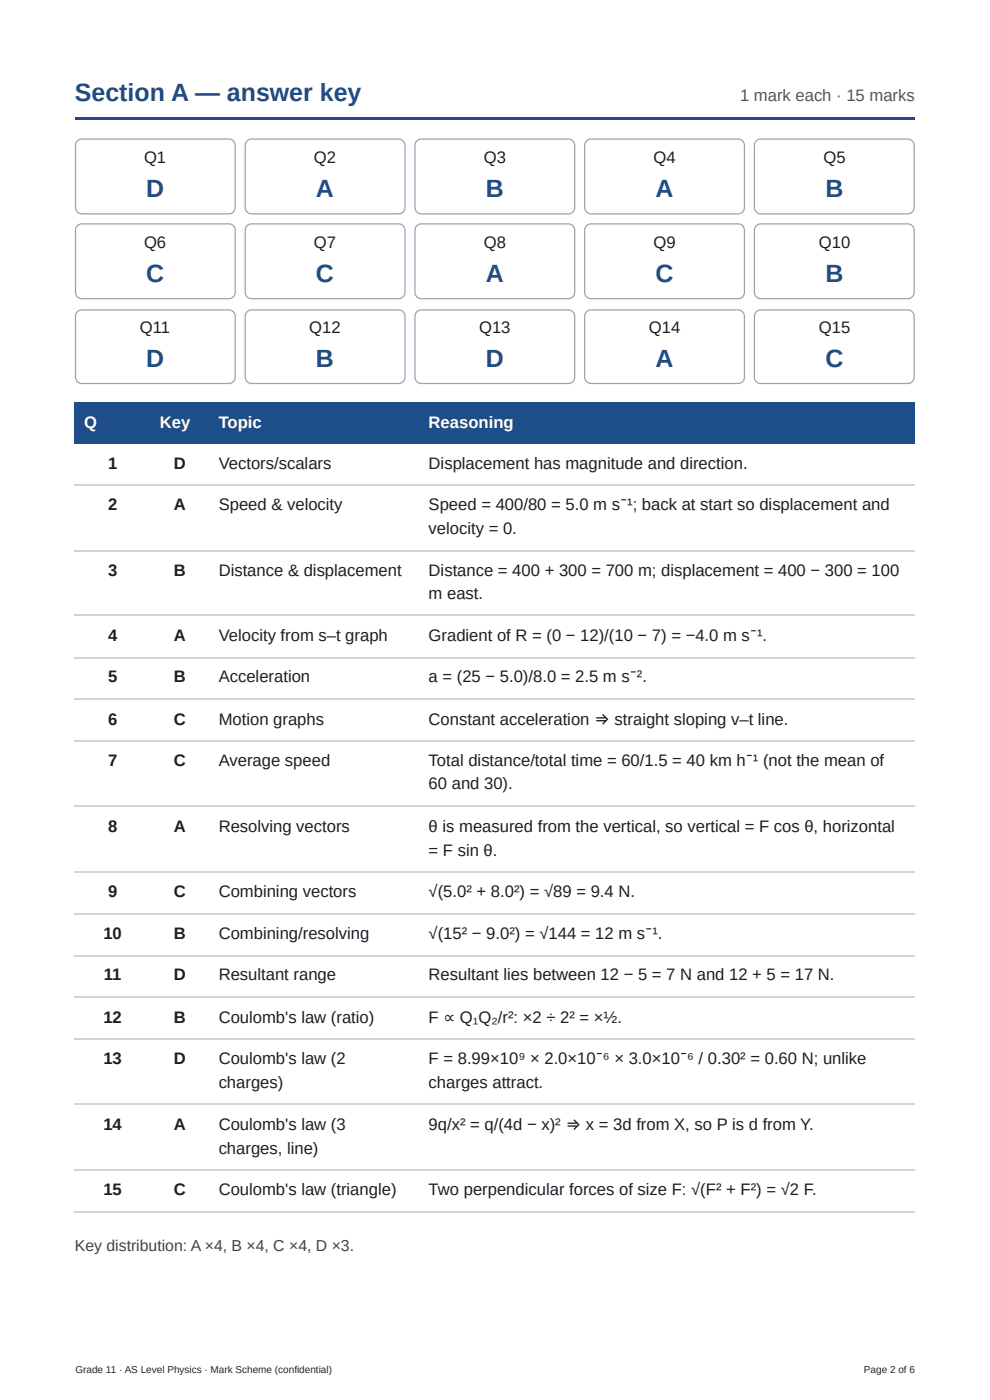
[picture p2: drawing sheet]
<svg xmlns="http://www.w3.org/2000/svg" width="210mm" height="297mm" viewBox="0 0 210 297" stroke-linecap="round" stroke-linejoin="round" font-family="sans-serif">
<defs><g id="words">
<g font-size="5.3" fill="#1d4e89">
<text x="15.9" y="21.4">Section A — answer key</text>
<text x="31" y="41.8">D</text>
<text x="67" y="41.8">A</text>
<text x="103" y="41.8">B</text>
<text x="139" y="41.8">A</text>
<text x="175" y="41.8">B</text>
<text x="31" y="59.8">C</text>
<text x="67" y="59.8">C</text>
<text x="103" y="59.8">A</text>
<text x="139" y="59.8">C</text>
<text x="175" y="59.8">B</text>
<text x="31" y="77.8">D</text>
<text x="67" y="77.8">B</text>
<text x="103" y="77.8">D</text>
<text x="139" y="77.8">A</text>
<text x="175" y="77.8">C</text>
</g>
<text font-size="3.5" fill="#4b5563" x="156.9" y="21.4">1 mark each · 15 marks</text>
<g font-size="3.5" fill="#1b1f24">
<text x="30.5" y="34.7">Q1</text>
<text x="66.5" y="34.7">Q2</text>
<text x="102.6" y="34.7">Q3</text>
<text x="138.6" y="34.7">Q4</text>
<text x="174.6" y="34.7">Q5</text>
<text x="30.5" y="52.7">Q6</text>
<text x="66.5" y="52.7">Q7</text>
<text x="102.6" y="52.7">Q8</text>
<text x="138.6" y="52.7">Q9</text>
<text x="173.6" y="52.7">Q10</text>
<text x="29.7" y="70.6">Q11</text>
<text x="65.6" y="70.6">Q12</text>
<text x="101.6" y="70.6">Q13</text>
<text x="137.6" y="70.6">Q14</text>
<text x="173.6" y="70.6">Q15</text>
<text x="22.9" y="99.5">1</text>
<text x="36.9" y="99.5">D</text>
<text x="46.4" y="99.5">Vectors/scalars</text>
<text x="90.9" y="99.5">Displacement has magnitude and direction.</text>
<text x="22.9" y="108.2">2</text>
<text x="36.9" y="108.2">A</text>
<text x="46.4" y="108.2">Speed &amp; velocity</text>
<text x="90.9" y="108.2">Speed = 400/80 = 5.0 m s⁻¹; back at start so displacement and</text>
<text x="90.9" y="113.2">velocity = 0.</text>
<text x="22.9" y="122.2">3</text>
<text x="36.9" y="122.2">B</text>
<text x="46.4" y="122.2">Distance &amp; displacement</text>
<text x="90.9" y="122.2">Distance = 400 + 300 = 700 m; displacement = 400 − 300 = 100</text>
<text x="90.9" y="127">m east.</text>
<text x="22.9" y="136">4</text>
<text x="36.9" y="136">A</text>
<text x="46.4" y="136">Velocity from s–t graph</text>
<text x="90.9" y="136">Gradient of R = (0 − 12)/(10 − 7) = −4.0 m s⁻¹.</text>
<text x="22.9" y="144.7">5</text>
<text x="36.9" y="144.7">B</text>
<text x="46.4" y="144.7">Acceleration</text>
<text x="90.9" y="144.7">a = (25 − 5.0)/8.0 = 2.5 m s⁻².</text>
<text x="22.9" y="153.7">6</text>
<text x="36.9" y="153.7">C</text>
<text x="46.4" y="153.7">Motion graphs</text>
<text x="90.9" y="153.7">Constant acceleration ⇒ straight sloping v–t line.</text>
<text x="22.9" y="162.5">7</text>
<text x="36.9" y="162.5">C</text>
<text x="46.4" y="162.5">Average speed</text>
<text x="90.9" y="162.5">Total distance/total time = 60/1.5 = 40 km h⁻¹ (not the mean of</text>
<text x="90.9" y="167.5">60 and 30).</text>
<text x="22.9" y="176.5">8</text>
<text x="36.9" y="176.5">A</text>
<text x="46.4" y="176.5">Resolving vectors</text>
<text x="90.9" y="176.5">θ is measured from the vertical, so vertical = F cos θ, horizontal</text>
<text x="90.9" y="181.5">= F sin θ.</text>
<text x="22.9" y="190.2">9</text>
<text x="36.9" y="190.2">C</text>
<text x="46.4" y="190.2">Combining vectors</text>
<text x="90.9" y="190.2">√(5.0² + 8.0²) = √89 = 9.4 N.</text>
<text x="21.9" y="199.2">10</text>
<text x="36.9" y="199.2">B</text>
<text x="46.4" y="199.2">Combining/resolving</text>
<text x="90.9" y="199.2">√(15² − 9.0²) = √144 = 12 m s⁻¹.</text>
<text x="22" y="208">11</text>
<text x="36.9" y="208">D</text>
<text x="46.4" y="208">Resultant range</text>
<text x="90.9" y="208">Resultant lies between 12 − 5 = 7 N and 12 + 5 = 17 N.</text>
<text x="21.9" y="217">12</text>
<text x="36.9" y="217">B</text>
<text x="46.4" y="217">Coulomb's law (ratio)</text>
<text x="90.9" y="217">F ∝ Q₁Q₂/r²: ×2 ÷ 2² = ×½.</text>
<text x="21.9" y="225.7">13</text>
<text x="36.9" y="225.7">D</text>
<text x="46.4" y="225.7">Coulomb's law (2</text>
<text x="90.9" y="225.7">F = 8.99×10⁹ × 2.0×10⁻⁶ × 3.0×10⁻⁶ / 0.30² = 0.60 N; unlike</text>
<text x="46.4" y="230.7">charges)</text>
<text x="90.9" y="230.7">charges attract.</text>
<text x="21.9" y="239.7">14</text>
<text x="36.9" y="239.7">A</text>
<text x="46.4" y="239.7">Coulomb's law (3</text>
<text x="90.9" y="239.7">9q/x² = q/(4d − x)² ⇒ x = 3d from X, so P is d from Y.</text>
<text x="46.4" y="244.7">charges, line)</text>
<text x="21.9" y="253.5">15</text>
<text x="36.9" y="253.5">C</text>
<text x="46.4" y="253.5">Coulomb's law (triangle)</text>
<text x="90.9" y="253.5">Two perpendicular forces of size F: √(F² + F²) = √2 F.</text>
</g>
<g font-size="3.5" fill="#fff">
<text x="17.9" y="90.8">Q</text>
<text x="33.9" y="90.8">Key</text>
<text x="46.4" y="90.8">Topic</text>
<text x="90.9" y="90.8">Reasoning</text>
</g>
<text font-size="3.3" fill="#374151" x="15.9" y="265.4">Key distribution: A ×4, B ×4, C ×4, D ×3.</text>
<g font-size="2.1" fill="#24272c">
<text x="16" y="291.3">Grade 11 · AS Level Physics · Mark Scheme (confidential)</text>
<text x="183.2" y="291.3">Page 2 of 6</text>
</g>
</g></defs>
<g fill="#1d4e89">
<path d="M15.9 24.9h178v.5h-178z"/>
<path d="M15.9 85.5h16.1v8.7h-16.1z"/>
<path d="M32 85.5h12.4v8.7h-12.4z"/>
<path d="M44.4 85.5h44.5v8.7h-44.5z"/>
<path d="M88.9 85.5h105v8.7h-105z"/>
</g>
<g fill="none" stroke="#d1d5db" stroke-width=".26">
<path d="M15.9 102.8h178M15.9 116.8h178M15.9 130.6h178M15.9 139.6h178M15.9 148.3h178M15.9 157.3h178M15.9 171.1h178M15.9 185.1h178M15.9 193.8h178M15.9 202.8h178M15.9 211.5h178M15.9 220.5h178"/>
<path d="M15.9 234.3h178M15.9 248.3h178M15.9 257h178"/>
</g>
<g fill="none" stroke="#9aa4b1" stroke-width=".26">
<path d="M16.4 29.9l1-.4h31.1a1.37 1.37 0 0 1 1.4 1.4v13.1a1.37 1.37 0 0 1-1.4 1.4h-31.1a1.37 1.37 0 0 1-1.4-1.4v-13.1zM52.4 29.9l1-.4h31.1a1.37 1.37 0 0 1 1.4 1.4v13.1a1.37 1.37 0 0 1-1.4 1.4h-31.1a1.37 1.37 0 0 1-1.4-1.4v-13.1zM88.4 29.9l.9-.4h31.2a1.37 1.37 0 0 1 1.3 1.4v13.1a1.37 1.37 0 0 1-1.3 1.4h-31.2a1.37 1.37 0 0 1-1.3-1.4v-13.1zM124.4 29.9l.9-.4h31.2a1.37 1.37 0 0 1 1.3 1.4v13.1a1.37 1.37 0 0 1-1.3 1.4h-31.2a1.37 1.37 0 0 1-1.3-1.4v-13.1zM160.3 29.9l1-.4h31.1a1.37 1.37 0 0 1 1.4 1.4v13.1a1.37 1.37 0 0 1-1.4 1.4h-31.1a1.37 1.37 0 0 1-1.4-1.4v-13.1zM16.4 47.9l1-.4h31.1a1.37 1.37 0 0 1 1.4 1.4v13.1a1.37 1.37 0 0 1-1.4 1.4h-31.1a1.37 1.37 0 0 1-1.4-1.4v-13.1zM52.4 47.9l1-.4h31.1a1.37 1.37 0 0 1 1.4 1.4v13.1a1.37 1.37 0 0 1-1.4 1.4h-31.1a1.37 1.37 0 0 1-1.4-1.4v-13.1zM88.4 47.9l.9-.4h31.2a1.37 1.37 0 0 1 1.3 1.4v13.1a1.37 1.37 0 0 1-1.3 1.4h-31.2a1.37 1.37 0 0 1-1.3-1.4v-13.1zM124.4 47.9l.9-.4h31.2a1.37 1.37 0 0 1 1.3 1.4v13.1a1.37 1.37 0 0 1-1.3 1.4h-31.2a1.37 1.37 0 0 1-1.3-1.4v-13.1zM160.3 47.9l1-.4h31.1a1.37 1.37 0 0 1 1.4 1.4v13.1a1.37 1.37 0 0 1-1.4 1.4h-31.1a1.37 1.37 0 0 1-1.4-1.4v-13.1zM16.4 66.1l1-.4h31.1a1.37 1.37 0 0 1 1.4 1.4v12.9a1.37 1.37 0 0 1-1.4 1.4h-31.1a1.37 1.37 0 0 1-1.4-1.4v-12.9zM52.4 66.1l1-.4h31.1a1.37 1.37 0 0 1 1.4 1.4v12.9a1.37 1.37 0 0 1-1.4 1.4h-31.1a1.37 1.37 0 0 1-1.4-1.4v-12.9z"/>
<path d="M88.4 66.1l.9-.4h31.2a1.37 1.37 0 0 1 1.3 1.4v12.9a1.37 1.37 0 0 1-1.3 1.4h-31.2a1.37 1.37 0 0 1-1.3-1.4v-12.9zM124.4 66.1l.9-.4h31.2a1.37 1.37 0 0 1 1.3 1.4v12.9a1.37 1.37 0 0 1-1.3 1.4h-31.2a1.37 1.37 0 0 1-1.3-1.4v-12.9zM160.3 66.1l1-.4h31.1a1.37 1.37 0 0 1 1.4 1.4v12.9a1.37 1.37 0 0 1-1.4 1.4h-31.1a1.37 1.37 0 0 1-1.4-1.4v-12.9z"/>
</g>
<use href="#words"/>
</svg>
